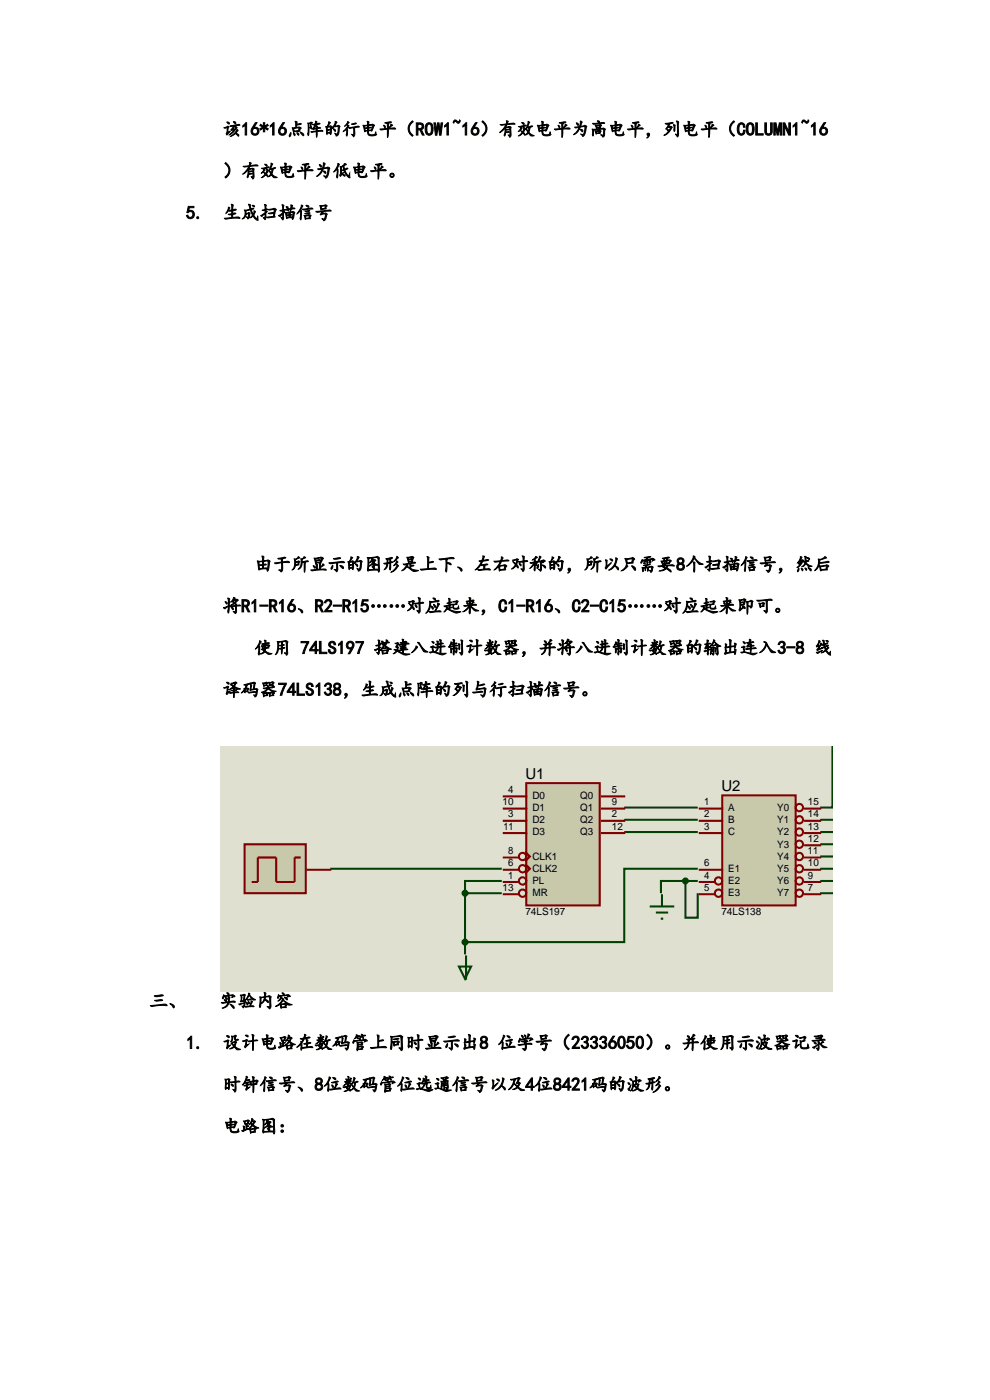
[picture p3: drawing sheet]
<svg xmlns="http://www.w3.org/2000/svg" width="210mm" height="297mm" viewBox="0 0 210 297" stroke-linecap="round" stroke-linejoin="round" font-family="sans-serif">
<defs><g id="words">
<g font-size="3.9">
<text x="47.3" y="28.7">该16*16点阵的行电平（ROW1~16）有效电平为高电平，列电平（COLUMN1~16</text>
<text x="47.3" y="37.6">）有效电平为低电平。</text>
<text x="39.5" y="46.4">5.</text>
<text x="47.3" y="46.4">生成扫描信号</text>
<text x="54" y="121">由于所显示的图形是上下、左右对称的，所以只需要8个扫描信号，然后</text>
<text x="47.3" y="129.9">将R1-R16、R2-R15……对应起来，C1-R16、C2-C15……对应起来即可。</text>
<text x="54" y="138.7">使用 74LS197 搭建八进制计数器，并将八进制计数器的输出连入3-8 线</text>
<text x="47.3" y="147.6">译码器74LS138，生成点阵的列与行扫描信号。</text>
<text x="31.7" y="213.7">三、</text>
<text x="46.6" y="213.7">实验内容</text>
<text x="39.5" y="222.5">1.</text>
<text x="47.3" y="222.5">设计电路在数码管上同时显示出8 位学号（23336050）。并使用示波器记录</text>
<text x="47.3" y="231.4">时钟信号、8位数码管位选通信号以及4位8421码的波形。</text>
<text x="47.3" y="240.2">电路图：</text>
</g>
<g font-size="3.2">
<text x="111.5" y="165.2">U1</text>
<text x="153" y="167.8">U2</text>
</g>
<g font-size="2.2">
<text x="106.6" y="170.8">10</text>
<text x="107.8" y="168.2">4</text>
<text x="107.8" y="173.4">3</text>
<text x="112.9" y="169.4">D0</text>
<text x="112.9" y="172">D1</text>
<text x="123.1" y="169.4">Q0</text>
<text x="123.1" y="172">Q1</text>
<text x="129.8" y="168.2">5</text>
<text x="129.8" y="170.8">9</text>
<text x="129.8" y="173.4">2</text>
<text x="149.4" y="170.8">1</text>
<text x="149.4" y="173.4">2</text>
<text x="154.5" y="172">A</text>
<text x="164.9" y="172">Y0</text>
<text x="171.4" y="170.8">15</text>
<text x="171.4" y="173.4">14</text>
<text x="106.8" y="176">11</text>
<text x="112.9" y="174.6">D2</text>
<text x="112.9" y="177.2">D3</text>
<text x="123.1" y="174.6">Q2</text>
<text x="123.1" y="177.2">Q3</text>
<text x="129.8" y="176">12</text>
<text x="149.4" y="176">3</text>
<text x="154.5" y="174.6">B</text>
<text x="154.5" y="177.2">C</text>
<text x="164.9" y="174.6">Y1</text>
<text x="164.9" y="177.2">Y2</text>
<text x="164.9" y="179.8">Y3</text>
<text x="171.4" y="176">13</text>
<text x="171.4" y="178.6">12</text>
<text x="107.8" y="181.2">8</text>
<text x="107.8" y="183.8">6</text>
<text x="112.9" y="182.4">CLK1</text>
<text x="112.9" y="185">CLK2</text>
<text x="149.4" y="183.8">6</text>
<text x="154.5" y="185">E1</text>
<text x="164.9" y="182.4">Y4</text>
<text x="164.9" y="185">Y5</text>
<text x="171.4" y="181.2">11</text>
<text x="171.4" y="183.8">10</text>
<text x="106.6" y="189">13</text>
<text x="107.8" y="186.4">1</text>
<text x="112.9" y="187.6">PL</text>
<text x="112.9" y="190.2">MR</text>
<text x="149.4" y="186.4">4</text>
<text x="149.4" y="189">5</text>
<text x="154.5" y="187.6">E2</text>
<text x="154.5" y="190.2">E3</text>
<text x="164.9" y="187.6">Y6</text>
<text x="164.9" y="190.2">Y7</text>
<text x="171.4" y="186.4">9</text>
<text x="171.4" y="189">7</text>
<text x="111.5" y="194.2">74LS197</text>
<text x="153" y="194.2">74LS138</text>
</g>
</g></defs>
<path d="M46.7 158.4h130v51.9h-130z" fill="#e0e0d0"/>
<g fill="none" stroke="#004000" stroke-width=".43">
<path d="M176.6 158.3v13h-2.6M132.4 171.3h15.6M132.4 173.9h15.6M132.4 176.5h15.6M174 173.9h2.7M174 176.5h2.7M174 179.1h2.7M70.1 184.3h36.3M98.6 189.5h7.8M98.6 189.5v13M106.4 186.9h-7.8v2.6M145.4 186.9h-5.2v2.6"/>
<path d="M145.4 186.9v7.8h2.6v-5.2M145.4 186.9h2.6M148 184.3h-15.6v15.6h-33.8M174 189.5h2.7M174 186.9h2.7M174 184.3h2.7M174 181.7h2.7"/>
</g>
<path d="M111.6 166.1h15.6v26h-15.6z" fill="#c8c8aa"/>
<g fill="none" stroke="#800000" stroke-width=".43">
<path d="M106.7 168.9h5.2M106.7 171.5h5.2M106.7 174.1h5.2M106.7 176.7h5.2M111.6 166.1h15.6v26h-15.6zM127.4 168.9h5.2M127.4 171.5h5.2M127.4 174.1h5.2M127.4 176.7h5.2M106.7 181.9h3.6M106.7 184.5h3.6M106.7 187.1h3.6"/>
<path d="M106.7 189.7h3.6M111.6 180.9l.8 .8-.8 .8zM111.6 183.5l.8 .8-.8 .8z"/>
<circle cx="110.9" cy="186.9" r=".78"/>
<circle cx="110.9" cy="184.3" r=".78"/>
<circle cx="110.9" cy="189.5" r=".78"/>
<circle cx="110.9" cy="181.7" r=".78"/>
</g>
<path d="M153.2 168.7h15.6v23.4h-15.6z" fill="#c8c8aa"/>
<g fill="none" stroke="#800000" stroke-width=".43">
<path d="M148.2 171.5h5.2M148.2 174.1h5.2M148.2 176.7h5.2M153.2 168.7h15.6v23.4h-15.6zM170.6 171.5h3.6M170.6 174.1h3.6M170.6 176.7h3.6M170.6 179.3h3.6M148.2 184.5h5.2M148.2 187.1h3.7M148.2 189.7h3.7M170.6 184.5h3.6"/>
<path d="M170.6 187.1h3.6M170.6 189.7h3.6M170.6 181.9h3.6"/>
<circle cx="169.6" cy="179.1" r=".78"/>
<circle cx="169.6" cy="176.5" r=".78"/>
<circle cx="169.6" cy="171.3" r=".78"/>
<circle cx="169.6" cy="173.9" r=".78"/>
<circle cx="152.4" cy="186.9" r=".78"/>
<circle cx="152.4" cy="189.5" r=".78"/>
<circle cx="169.6" cy="181.7" r=".78"/>
<circle cx="169.6" cy="184.3" r=".78"/>
<circle cx="169.6" cy="186.9" r=".78"/>
<circle cx="169.6" cy="189.5" r=".78"/>
</g>
<path d="M97.3 205.1h2.6l-1.3 2.6zM98.9 202.7v5.2" fill="none" stroke="#004000" stroke-width=".43"/>
<circle cx="98.6" cy="189.5" r=".52" fill="#004000"/>
<circle cx="98.6" cy="189.5" r=".52" fill="none" stroke="#004000" stroke-width=".43"/>
<circle cx="98.6" cy="199.9" r=".52" fill="#004000"/>
<g fill="none" stroke="#004000" stroke-width=".43">
<path d="M137.8 192.3h5.2M139.1 193.6h2.6M140.2 194.9h.5M140.4 189.7v2.6"/>
<circle cx="98.6" cy="199.9" r=".52"/>
</g>
<circle cx="145.4" cy="186.9" r=".52" fill="#004000"/>
<circle cx="145.4" cy="186.9" r=".52" fill="none" stroke="#004000" stroke-width=".43"/>
<path d="M51.9 179.1h13v10.4h-13z" fill="#c8c8aa"/>
<path d="M51.9 179.1h13v10.4h-13zM63.8 181.9h-1.3v5.2h-3.9v-5.2h-3.9v5.2h-1.3M65.1 184.5h5.2" fill="none" stroke="#800000" stroke-width=".43"/>
<use href="#words"/>
</svg>
